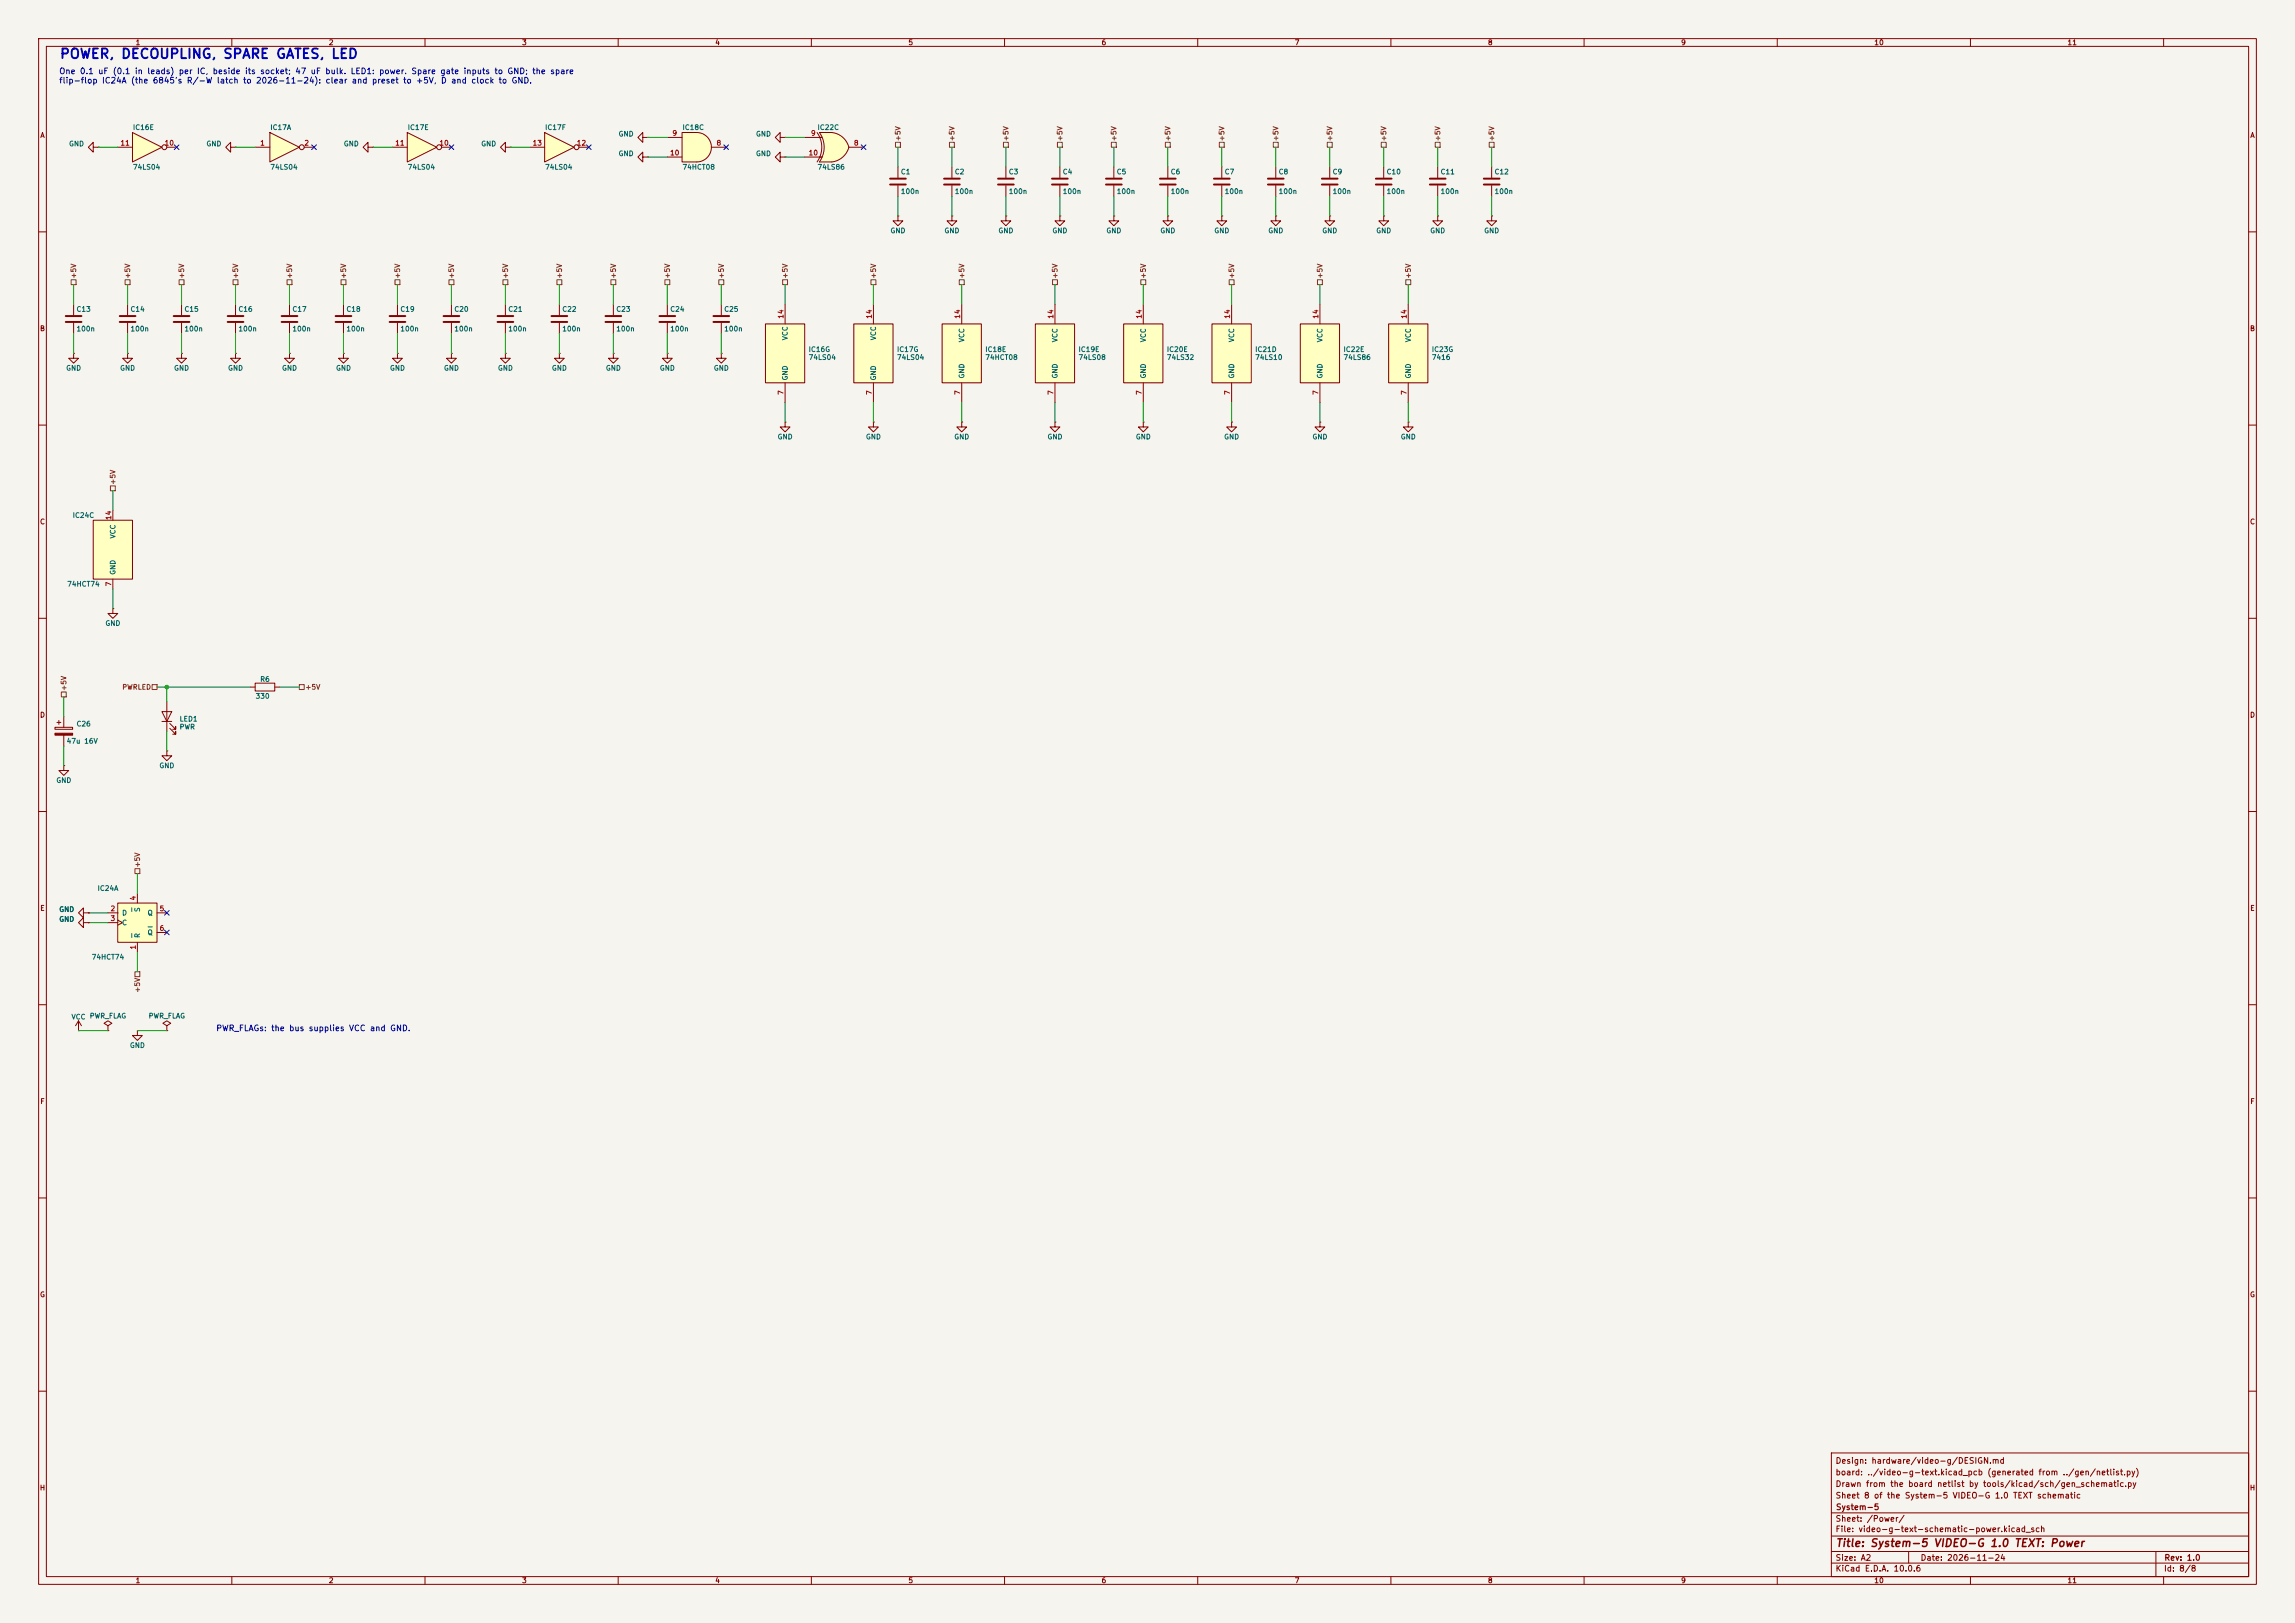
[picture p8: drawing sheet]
<svg xmlns="http://www.w3.org/2000/svg" width="594mm" height="420mm" viewBox="0 0 594 420" stroke-linecap="round" stroke-linejoin="round" font-family="sans-serif">
<defs><g id="words">
<text font-size="2.5" fill="#0000c2" x="15.3" y="15.8">POWER, DECOUPLING, SPARE GATES, LED</text>
<text font-size="2" fill="#840000" x="475" y="400.8">Title: System-5 VIDEO-G 1.0 TEXT: Power</text>
<g font-size="1.5" fill="#0000c2">
<text x="15.2" y="19.5">One 0.1 uF (0.1 in leads) per IC, beside its socket; 47 uF bulk. LED1: power. Spare gate inputs to GND; the spare</text>
<text x="15.2" y="22">flip-flop IC24A (the 6845's R/-W latch to 2026-11-24): clear and preset to +5V, D and clock to GND.</text>
<text x="55.8" y="267.2">PWR_FLAGs: the bus supplies VCC and GND.</text>
</g>
<g font-size="1.5" fill="#840000">
<text x="475" y="382.1">board: ../video-g-text.kicad_pcb (generated from ../gen/netlist.py)</text>
<text x="475" y="379.1">Design: hardware/video-g/DESIGN.md</text>
<text x="475" y="388.1">Sheet 8 of the System-5 VIDEO-G 1.0 TEXT schematic</text>
<text x="475" y="385.1">Drawn from the board netlist by tools/kicad/sch/gen_schematic.py</text>
<text x="475" y="394.1">Sheet: /Power/</text>
<text x="475.1" y="391.1">System-5</text>
<text x="475" y="396.8">File: video-g-text-schematic-power.kicad_sch</text>
<text x="475" y="407">KiCad E.D.A. 10.0.6</text>
<text x="475" y="404.2">Size: A2</text>
<text x="497" y="404.2">Date: 2026-11-24</text>
<text x="560" y="407">Id: 8/8</text>
<text x="560.1" y="404.2">Rev: 1.0</text>
</g>
<g font-size="1.3" fill="#840000">
<text x="35" y="12">1</text>
<text x="85" y="12">2</text>
<text x="135" y="12">3</text>
<text x="185" y="12">4</text>
<text x="235" y="12">5</text>
<text x="285" y="12">6</text>
<text x="335" y="12">7</text>
<text x="385" y="12">8</text>
<text x="435" y="12">9</text>
<text x="485" y="12">10</text>
<text x="535" y="12">11</text>
<text x="10.3" y="36">A</text>
<text x="582.3" y="36">A</text>
<text x="10.2" y="86">B</text>
<text x="582.2" y="86">B</text>
<text x="10.2" y="136">C</text>
<text x="582.2" y="136">C</text>
<text x="10.2" y="186">D</text>
<text x="582.2" y="186">D</text>
<text x="10.3" y="236">E</text>
<text x="582.3" y="236">E</text>
<text x="10.3" y="286">F</text>
<text x="582.3" y="286">F</text>
<text x="10.2" y="336">G</text>
<text x="582.2" y="336">G</text>
<text x="10.2" y="386">H</text>
<text x="582.2" y="386">H</text>
<text x="35" y="410">1</text>
<text x="85" y="410">2</text>
<text x="135" y="410">3</text>
<text x="185" y="410">4</text>
<text x="235" y="410">5</text>
<text x="285" y="410">6</text>
<text x="335" y="410">7</text>
<text x="385" y="410">8</text>
<text x="435" y="410">9</text>
<text x="485" y="410">10</text>
<text x="535" y="410">11</text>
</g>
<g font-size="1.3" fill="#006464">
<text x="34.3" y="33.9">IC16E</text>
<text x="69.8" y="33.9">IC17A</text>
<text x="105.4" y="33.9">IC17E</text>
<text x="141" y="33.9">IC17F</text>
<text x="160" y="35.6">GND</text>
<text x="176.5" y="33.9">IC18C</text>
<text x="195.5" y="35.6">GND</text>
<text x="211.5" y="33.9">IC22C</text>
<text x="17.7" y="38.2">GND</text>
<text x="53.3" y="38.2">GND</text>
<text x="88.9" y="38.2">GND</text>
<text x="124.4" y="38.2">GND</text>
<text x="160" y="40.7">GND</text>
<text x="195.5" y="40.7">GND</text>
<text x="34.3" y="44.2">74LS04</text>
<text x="69.8" y="44.2">74LS04</text>
<text x="105.4" y="44.2">74LS04</text>
<text x="141" y="44.2">74LS04</text>
<text x="176.5" y="44.2">74HCT08</text>
<text x="211.5" y="44.2">74LS86</text>
<text x="233" y="45.4">C1</text>
<text x="247" y="45.4">C2</text>
<text x="261" y="45.4">C3</text>
<text x="274.9" y="45.4">C4</text>
<text x="288.9" y="45.4">C5</text>
<text x="302.9" y="45.4">C6</text>
<text x="316.8" y="45.4">C7</text>
<text x="330.8" y="45.4">C8</text>
<text x="344.8" y="45.4">C9</text>
<text x="358.8" y="45.4">C10</text>
<text x="372.7" y="45.4">C11</text>
<text x="386.7" y="45.4">C12</text>
<text x="233" y="50.5">100n</text>
<text x="247" y="50.5">100n</text>
<text x="261" y="50.5">100n</text>
<text x="274.9" y="50.5">100n</text>
<text x="288.9" y="50.5">100n</text>
<text x="302.9" y="50.5">100n</text>
<text x="316.8" y="50.5">100n</text>
<text x="330.8" y="50.5">100n</text>
<text x="344.8" y="50.5">100n</text>
<text x="358.8" y="50.5">100n</text>
<text x="372.7" y="50.5">100n</text>
<text x="386.7" y="50.5">100n</text>
<text x="230.3" y="60.7">GND</text>
<text x="244.3" y="60.7">GND</text>
<text x="258.3" y="60.7">GND</text>
<text x="272.3" y="60.7">GND</text>
<text x="286.2" y="60.7">GND</text>
<text x="300.2" y="60.7">GND</text>
<text x="314.2" y="60.7">GND</text>
<text x="328.1" y="60.7">GND</text>
<text x="342.1" y="60.7">GND</text>
<text x="356.1" y="60.7">GND</text>
<text x="370" y="60.7">GND</text>
<text x="384" y="60.7">GND</text>
<text x="19.7" y="81">C13</text>
<text x="33.6" y="81">C14</text>
<text x="47.6" y="81">C15</text>
<text x="61.6" y="81">C16</text>
<text x="75.5" y="81">C17</text>
<text x="89.5" y="81">C18</text>
<text x="103.5" y="81">C19</text>
<text x="117.5" y="81">C20</text>
<text x="131.4" y="81">C21</text>
<text x="145.4" y="81">C22</text>
<text x="159.4" y="81">C23</text>
<text x="173.3" y="81">C24</text>
<text x="187.3" y="81">C25</text>
<text x="19.7" y="86.1">100n</text>
<text x="33.6" y="86.1">100n</text>
<text x="47.6" y="86.1">100n</text>
<text x="61.6" y="86.1">100n</text>
<text x="75.5" y="86.1">100n</text>
<text x="89.5" y="86.1">100n</text>
<text x="103.5" y="86.1">100n</text>
<text x="117.5" y="86.1">100n</text>
<text x="131.4" y="86.1">100n</text>
<text x="145.4" y="86.1">100n</text>
<text x="159.4" y="86.1">100n</text>
<text x="173.3" y="86.1">100n</text>
<text x="187.3" y="86.1">100n</text>
<text x="204.2" y="88.2" transform="rotate(-90 204.2 88.2)">VCC</text>
<text x="227" y="88.2" transform="rotate(-90 227 88.2)">VCC</text>
<text x="249.9" y="88.7" transform="rotate(-90 249.9 88.7)">VCC</text>
<text x="274" y="88.7" transform="rotate(-90 274 88.7)">VCC</text>
<text x="296.9" y="88.7" transform="rotate(-90 296.9 88.7)">VCC</text>
<text x="319.7" y="88.7" transform="rotate(-90 319.7 88.7)">VCC</text>
<text x="342.6" y="88.7" transform="rotate(-90 342.6 88.7)">VCC</text>
<text x="365.5" y="88.7" transform="rotate(-90 365.5 88.7)">VCC</text>
<text x="209.2" y="91.4">IC16G</text>
<text x="209.2" y="93.4">74LS04</text>
<text x="232" y="91.4">IC17G</text>
<text x="232" y="93.4">74LS04</text>
<text x="254.9" y="91.4">IC18E</text>
<text x="254.9" y="93.4">74HCT08</text>
<text x="279" y="91.4">IC19E</text>
<text x="279" y="93.4">74LS08</text>
<text x="301.9" y="91.4">IC20E</text>
<text x="301.9" y="93.4">74LS32</text>
<text x="324.7" y="91.4">IC21D</text>
<text x="324.7" y="93.4">74LS10</text>
<text x="347.6" y="91.4">IC22E</text>
<text x="347.6" y="93.4">74LS86</text>
<text x="370.5" y="91.4">IC23G</text>
<text x="370.5" y="93.4">7416</text>
<text x="17" y="96.2">GND</text>
<text x="31" y="96.2">GND</text>
<text x="44.9" y="96.2">GND</text>
<text x="58.9" y="96.2">GND</text>
<text x="72.9" y="96.2">GND</text>
<text x="86.8" y="96.2">GND</text>
<text x="100.8" y="96.2">GND</text>
<text x="114.8" y="96.2">GND</text>
<text x="128.7" y="96.2">GND</text>
<text x="142.7" y="96.2">GND</text>
<text x="156.7" y="96.2">GND</text>
<text x="170.7" y="96.2">GND</text>
<text x="184.6" y="96.2">GND</text>
<text x="204.2" y="98.6" transform="rotate(-90 204.2 98.6)">GND</text>
<text x="227" y="98.6" transform="rotate(-90 227 98.6)">GND</text>
<text x="249.9" y="98.1" transform="rotate(-90 249.9 98.1)">GND</text>
<text x="274" y="98.1" transform="rotate(-90 274 98.1)">GND</text>
<text x="296.9" y="98.1" transform="rotate(-90 296.9 98.1)">GND</text>
<text x="319.7" y="98.1" transform="rotate(-90 319.7 98.1)">GND</text>
<text x="342.6" y="98.1" transform="rotate(-90 342.6 98.1)">GND</text>
<text x="365.5" y="98.1" transform="rotate(-90 365.5 98.1)">GND</text>
<text x="201.1" y="114">GND</text>
<text x="224" y="114">GND</text>
<text x="246.9" y="114">GND</text>
<text x="271" y="114">GND</text>
<text x="293.8" y="114">GND</text>
<text x="316.7" y="114">GND</text>
<text x="339.6" y="114">GND</text>
<text x="362.4" y="114">GND</text>
<text x="18.7" y="134.3">IC24C</text>
<text x="30.2" y="139.5" transform="rotate(-90 30.2 139.5)">VCC</text>
<text x="30.2" y="148.9" transform="rotate(-90 30.2 148.9)">GND</text>
<text x="17.3" y="152.1">74HCT74</text>
<text x="27.1" y="162.3">GND</text>
<text x="67.2" y="176.7">R6</text>
<text x="66" y="181.1">330</text>
<text x="19.7" y="188.3">C26</text>
<text x="46.4" y="187">LED1</text>
<text x="46.4" y="189.1">PWR</text>
<text x="17.1" y="192.7">47u 16V</text>
<text x="14.4" y="202.9">GND</text>
<text x="41.1" y="199.1">GND</text>
<text x="25.1" y="230.8">IC24A</text>
<text x="15.2" y="238.8">GND</text>
<text x="15.2" y="236.3">GND</text>
<text x="31.5" y="237.2">D</text>
<text x="31.5" y="239.7">C</text>
<text x="36.5" y="236.1" transform="rotate(-90 36.5 236.1)">S</text>
<text x="38.1" y="237.2">Q</text>
<text x="36.5" y="242.9" transform="rotate(-90 36.5 242.9)">R</text>
<text x="38.1" y="242.3">Q</text>
<text x="23.6" y="248.6">74HCT74</text>
<text x="38.3" y="263.9">PWR_FLAG</text>
<text x="18.4" y="264.1">VCC PWR_FLAG</text>
<text x="33.5" y="271.5">GND</text>
</g>
<g font-size="1.3" fill="#a90000">
<text x="173.9" y="35.4">9</text>
<text x="209.8" y="35.4">9</text>
<text x="31" y="38">11</text>
<text x="42.5" y="38">10</text>
<text x="67.2" y="38">1</text>
<text x="78.6" y="38">2</text>
<text x="102.2" y="38">11</text>
<text x="113.6" y="38">10</text>
<text x="137.7" y="38">13</text>
<text x="149.2" y="38">12</text>
<text x="173.3" y="40.5">10</text>
<text x="185.3" y="38">8</text>
<text x="209.2" y="40.5">10</text>
<text x="220.9" y="38">8</text>
<text x="203.1" y="82.6" transform="rotate(-90 203.1 82.6)">14</text>
<text x="225.9" y="82.6" transform="rotate(-90 225.9 82.6)">14</text>
<text x="248.8" y="82.6" transform="rotate(-90 248.8 82.6)">14</text>
<text x="272.9" y="82.6" transform="rotate(-90 272.9 82.6)">14</text>
<text x="295.8" y="82.6" transform="rotate(-90 295.8 82.6)">14</text>
<text x="318.6" y="82.6" transform="rotate(-90 318.6 82.6)">14</text>
<text x="341.5" y="82.6" transform="rotate(-90 341.5 82.6)">14</text>
<text x="364.4" y="82.6" transform="rotate(-90 364.4 82.6)">14</text>
<text x="203.1" y="102.3" transform="rotate(-90 203.1 102.3)">7</text>
<text x="225.9" y="102.3" transform="rotate(-90 225.9 102.3)">7</text>
<text x="248.8" y="102.3" transform="rotate(-90 248.8 102.3)">7</text>
<text x="272.9" y="102.3" transform="rotate(-90 272.9 102.3)">7</text>
<text x="295.8" y="102.3" transform="rotate(-90 295.8 102.3)">7</text>
<text x="318.6" y="102.3" transform="rotate(-90 318.6 102.3)">7</text>
<text x="341.5" y="102.3" transform="rotate(-90 341.5 102.3)">7</text>
<text x="364.4" y="102.3" transform="rotate(-90 364.4 102.3)">7</text>
<text x="29.1" y="134.7" transform="rotate(-90 29.1 134.7)">14</text>
<text x="29.1" y="151.9" transform="rotate(-90 29.1 151.9)">7</text>
<text x="35.4" y="233.1" transform="rotate(-90 35.4 233.1)">4</text>
<text x="28.5" y="236.1">2</text>
<text x="28.5" y="238.6">3</text>
<text x="41.2" y="236.1">5</text>
<text x="35.4" y="245.8" transform="rotate(-90 35.4 245.8)">1</text>
<text x="41.2" y="241.2">6</text>
</g>
<g font-size="1.3" fill="#725600">
<text x="233.4" y="36.7" transform="rotate(-90 233.4 36.7)">+5V</text>
<text x="247.3" y="36.7" transform="rotate(-90 247.3 36.7)">+5V</text>
<text x="261.3" y="36.7" transform="rotate(-90 261.3 36.7)">+5V</text>
<text x="275.3" y="36.7" transform="rotate(-90 275.3 36.7)">+5V</text>
<text x="289.3" y="36.7" transform="rotate(-90 289.3 36.7)">+5V</text>
<text x="303.2" y="36.7" transform="rotate(-90 303.2 36.7)">+5V</text>
<text x="317.2" y="36.7" transform="rotate(-90 317.2 36.7)">+5V</text>
<text x="331.2" y="36.7" transform="rotate(-90 331.2 36.7)">+5V</text>
<text x="345.1" y="36.7" transform="rotate(-90 345.1 36.7)">+5V</text>
<text x="359.1" y="36.7" transform="rotate(-90 359.1 36.7)">+5V</text>
<text x="373.1" y="36.7" transform="rotate(-90 373.1 36.7)">+5V</text>
<text x="387" y="36.7" transform="rotate(-90 387 36.7)">+5V</text>
<text x="20" y="72.2" transform="rotate(-90 20 72.2)">+5V</text>
<text x="34" y="72.2" transform="rotate(-90 34 72.2)">+5V</text>
<text x="48" y="72.2" transform="rotate(-90 48 72.2)">+5V</text>
<text x="61.9" y="72.2" transform="rotate(-90 61.9 72.2)">+5V</text>
<text x="75.9" y="72.2" transform="rotate(-90 75.9 72.2)">+5V</text>
<text x="89.9" y="72.2" transform="rotate(-90 89.9 72.2)">+5V</text>
<text x="103.8" y="72.2" transform="rotate(-90 103.8 72.2)">+5V</text>
<text x="117.8" y="72.2" transform="rotate(-90 117.8 72.2)">+5V</text>
<text x="131.8" y="72.2" transform="rotate(-90 131.8 72.2)">+5V</text>
<text x="145.7" y="72.2" transform="rotate(-90 145.7 72.2)">+5V</text>
<text x="159.7" y="72.2" transform="rotate(-90 159.7 72.2)">+5V</text>
<text x="173.7" y="72.2" transform="rotate(-90 173.7 72.2)">+5V</text>
<text x="187.7" y="72.2" transform="rotate(-90 187.7 72.2)">+5V</text>
<text x="204.2" y="72.2" transform="rotate(-90 204.2 72.2)">+5V</text>
<text x="227" y="72.2" transform="rotate(-90 227 72.2)">+5V</text>
<text x="249.9" y="72.2" transform="rotate(-90 249.9 72.2)">+5V</text>
<text x="274" y="72.2" transform="rotate(-90 274 72.2)">+5V</text>
<text x="296.9" y="72.2" transform="rotate(-90 296.9 72.2)">+5V</text>
<text x="319.7" y="72.2" transform="rotate(-90 319.7 72.2)">+5V</text>
<text x="342.6" y="72.2" transform="rotate(-90 342.6 72.2)">+5V</text>
<text x="365.5" y="72.2" transform="rotate(-90 365.5 72.2)">+5V</text>
<text x="30.2" y="125.6" transform="rotate(-90 30.2 125.6)">+5V</text>
<text x="17.5" y="178.9" transform="rotate(-90 17.5 178.9)">+5V</text>
<text x="31.5" y="178.8">PWRLED</text>
<text x="78.9" y="178.8">+5V</text>
<text x="36.5" y="224.6" transform="rotate(-90 36.5 224.6)">+5V</text>
<text x="36.5" y="257" transform="rotate(-90 36.5 257)">+5V</text>
</g>
</g></defs>
<path d="M0 0h594v420h-594z" fill="#f5f4ef" stroke="#f5f4ef" stroke-width=".26"/>
<g fill="none" stroke="#840000" stroke-width=".26">
<path d="M10 10h574v400h-574zM12 12h570v396h-570zM60 10v2M110 10v2M160 10v2M210 10v2M260 10v2M310 10v2M360 10v2M410 10v2M460 10v2M510 10v2"/>
<path d="M560 10v2M372.1 43.2v2.8M372.1 48v2.8M10 60h2M582 60h2M10 110h2M582 110h2M10 160h2M582 160h2M10 210h2M582 210h2M10 260h2"/>
<path d="M582 260h2M10 310h2M582 310h2M10 360h2M474 376h108v32h-108zM582 360h2M474 397.5h108M474 391.5h108M60 408v2M110 408v2M160 408v2M210 408v2"/>
<path d="M260 408v2M310 408v2M360 408v2M410 408v2M460 408v2M474 404.5h108M474 401.5h108M494 401.5v3M510 408v2M558 401.5v6.5M560 408v2"/>
</g>
<path d="M370.1 46.2h4M370.1 47.8h4" fill="none" stroke="#840000" stroke-width=".51"/>
<path d="M313.7 83.8h10.1v15.3h-10.1z" fill="#ffffc2"/>
<path d="M95.2 38.1v-1.3l-1.2 1.3 1.2 1.3v-1.3h1.3M96.5 38.1h.1M318.8 78.7v5.1M313.7 83.8h10.1v15.3h-10.1zM318.8 99.1v5" fill="none" stroke="#840000" stroke-width=".26"/>
<path d="M69.8 34.3l7.7 3.8-7.7 3.8z" fill="#ffffc2"/>
<g fill="none" stroke="#840000" stroke-width=".26">
<path d="M66 38.1h3.8M69.8 34.3l7.7 3.8-7.7 3.8zM78.7 38.1h2.6"/>
<circle cx="78.1" cy="38.1" r=".63"/>
</g>
<path d="M30.5 233.7h10.1v10.1h-10.1z" fill="#ffffc2"/>
<g fill="none" stroke="#840000" stroke-width=".26">
<path d="M166.4 35.6v-1.3l-1.3 1.3 1.3 1.2v-1.2h1.2M167.6 35.6h.1M166.4 40.6v-1.2l-1.3 1.2 1.3 1.3v-1.3h1.2M167.6 40.6h.1M273 109.2v1.3h1.3l-1.3 1.3-1.2-1.3h1.2M273 109.2h.1M27.9 236.2h2.6M27.9 238.8h2.6M30.5 233.7h10.1v10.1h-10.1zM30.5 238.1l1.2 .7-1.2 .6M35.6 231.1v2.6M40.6 236.2h2.6"/>
<path d="M35.6 243.8v2.6M40.6 241.3h2.6M43.2 265.4l1-.6-1-.6-1 .6 1 .6v1.3M43.2 266.7h.1"/>
</g>
<path d="M34.1 234.9v1M38.3 239.9h1.1M34.1 241.6v1" fill="none" stroke="#006464" stroke-width=".26"/>
<path d="M180.3 34.3a3.8 3.8 0 0 1 3.8 3.8 3.8 3.8 0 0 1-3.8 3.8z" fill="#ffffc2" stroke="#ffffc2" stroke-width=".26"/>
<path d="M176.5 34.3h3.8v7.6h-3.8z" fill="#ffffc2"/>
<g fill="none" stroke="#840000" stroke-width=".26">
<path d="M172.7 35.6h3.8M176.5 34.3h3.8a3.8 3.8 0 0 1 3.8 3.8 3.8 3.8 0 0 1-3.8 3.8h-3.8zM184.1 38.1h3.9M172.7 40.6h3.8M144.8 78.7v2.8M158.7 78.7v2.8M172.7 78.7v2.8M144.8 91.4v1.3h1.2l-1.2 1.3-1.3-1.3h1.3M144.8 91.4h.1M144.8 83.6v2.8M158.7 91.4v1.3h1.3l-1.3 1.3-1.2-1.3h1.2M158.7 91.4h.1"/>
<path d="M158.7 83.6v2.8M172.7 91.4v1.3h1.3l-1.3 1.3-1.3-1.3h1.3M172.7 91.4h.1M172.7 83.6v2.8M14.2 188.2h4.6v.5h-4.6zM14.7 186.9h1M15.2 186.4v1.1M16.5 198.1v1.3h1.3l-1.3 1.3-1.3-1.3h1.3M16.5 198.1h.1M16.5 185.4v2.8M16.5 190.2v2.8M43.2 194.3v1.3h1.2l-1.2 1.3-1.3-1.3h1.3"/>
<path d="M43.2 194.3h.1M20.3 266.7h.1M20.3 264.2l-.7 1.2M20.3 264.2l.8 1.2M20.3 264.2v2.5M27.9 265.4l1.1-.6-1.1-.6-1 .6 1 .6v1.3M27.9 266.7h.1M35.6 266.7v1.3h1.2l-1.2 1.2-1.3-1.2h1.3M35.6 266.7h.1"/>
</g>
<path d="M142.7 81.8h4.1M142.7 83.3h4.1M156.7 81.8h4.1M156.7 83.3h4.1M170.7 81.8h4.1M170.7 83.3h4.1" fill="none" stroke="#840000" stroke-width=".51"/>
<path d="M14.2 189.7h4.6v.5h-4.6z" fill="#840000" stroke="#840000" stroke-width=".26"/>
<path d="M243.8 83.8h10.2v15.3h-10.2z" fill="#ffffc2"/>
<path d="M248.9 78.7v5.1M243.8 83.8h10.2v15.3h-10.2zM248.9 99.1v5M64.8 177.8h1.2M66 176.8h5.1v2h-5.1zM71.1 177.8h1.3" fill="none" stroke="#840000" stroke-width=".26"/>
<path d="M221 83.8h10.1v15.3h-10.1z" fill="#ffffc2"/>
<g fill="none" stroke="#840000" stroke-width=".26">
<path d="M201.9 35.6v-1.3l-1.2 1.3 1.2 1.2v-1.2h1.3M203.2 35.6h.1M201.9 40.6v-1.2l-1.2 1.2 1.2 1.3v-1.3h1.3M203.2 40.6h.1M226.1 78.7v5.1M221 83.8h10.1v15.3h-10.1zM226.1 99.1v5M226.1 109.2v1.3h1.2l-1.2 1.3-1.3-1.3h1.3M226.1 109.2h.1M29.2 157.5v1.3h1.3l-1.3 1.2-1.3-1.2h1.3M29.2 157.5h.1M41.9 184.2h2.5l-1.2 2.5z"/>
<path d="M41.9 186.7h2.5M43.2 181.6v7.6M43.9 188.5l1.6 1.5v-.8v.8h-.8M43.9 187.2l1.6 1.5v-.7v.7h-.8"/>
</g>
<path d="M24.1 134.6h10.2v15.3h-10.2z" fill="#ffffc2"/>
<path d="M24.1 134.6h10.2v15.3h-10.2zM29.2 132.1v2.5M29.2 149.9v2.5" fill="none" stroke="#840000" stroke-width=".26"/>
<path d="M212.1 34.3h3.2M212.1 41.9h3.2" fill="none" stroke="#ffffc2" stroke-width=".26"/>
<g fill="#ffffc2" stroke="#ffffc2" stroke-width=".26">
<path d="M214.7 36.8l5 1.3a5.2 5.2 0 0 1-4.4 3.8z"/>
<path d="M215.3 34.3a5.1 5.1 0 0 1 4.4 3.8l-5 1.3z"/>
</g>
<path d="M212.1 34.3h3.2v7.6h-3.2a6.7 6.7 0 0 0 0-7.6z" fill="#ffffc2"/>
<g fill="none" stroke="#840000" stroke-width=".26">
<path d="M208.3 35.6h4.4M211.5 34.3a6.6 6.6 0 0 1 0 7.6M212.1 34.3h3.2a5.2 5.2 0 0 1 4.4 3.8 5.2 5.2 0 0 1-4.4 3.8h-3.2a6.6 6.6 0 0 0 0-7.6zM219.7 38.1h3.8M208.3 40.6h4.4M232.4 55.9v1.3h1.3l-1.3 1.2-1.3-1.2h1.3M232.4 55.9h.1M232.4 43.2v2.8M232.4 48v2.8M246.4 55.9v1.3h1.2l-1.2 1.2-1.3-1.2h1.3M246.4 55.9h.1M246.4 43.2v2.8"/>
<path d="M246.4 48v2.8M74.9 78.7v2.8M88.9 78.7v2.8M102.9 78.7v2.8M74.9 83.6v2.8M88.9 83.6v2.8M102.9 91.4v1.3h1.2l-1.2 1.3-1.3-1.3h1.3M102.9 91.4h.1M102.9 83.6v2.8"/>
</g>
<path d="M230.4 46.2h4M230.4 47.8h4M244.3 46.2h4.1M244.3 47.8h4.1M72.9 81.8h4.1M72.9 83.3h4.1M86.9 81.8h4M86.9 83.3h4M100.8 81.8h4.1M100.8 83.3h4.1" fill="none" stroke="#840000" stroke-width=".51"/>
<path d="M198.1 83.8h10.2v15.3h-10.2z" fill="#ffffc2"/>
<g fill="none" stroke="#840000" stroke-width=".26">
<path d="M130.8 38.1v-1.3l-1.3 1.3 1.3 1.3v-1.3h1.3M132.1 38.1h.1M358.1 55.9v1.3h1.3l-1.3 1.2-1.2-1.2h1.2M358.1 55.9h.1M386.1 55.9v1.3h1.2l-1.2 1.2-1.3-1.2h1.3M386.1 55.9h.1M203.2 78.7v5.1M88.9 91.4v1.3h1.3l-1.3 1.3-1.3-1.3h1.3M88.9 91.4h.1M186.7 91.4v1.3h1.3l-1.3 1.3-1.3-1.3h1.3M186.7 91.4h.1M198.1 83.8h10.2v15.3h-10.2z"/>
<path d="M203.2 99.1v5"/>
</g>
<path d="M34.3 34.3l7.6 3.8-7.6 3.8z" fill="#ffffc2"/>
<g fill="none" stroke="#840000" stroke-width=".26">
<path d="M24.1 38.1v-1.3l-1.2 1.3 1.2 1.3v-1.3h1.3M25.4 38.1h.1M30.5 38.1h3.8M34.3 34.3l7.6 3.8-7.6 3.8zM43.2 38.1h2.5M59.7 38.1v-1.3l-1.3 1.3 1.3 1.3v-1.3h1.3M61 38.1h.1M330.2 55.9v1.3h1.3l-1.3 1.2-1.3-1.2h1.3M330.2 55.9h.1M330.2 43.2v2.8M330.2 48v2.8M344.2 55.9v1.3h1.2l-1.2 1.2-1.3-1.2h1.3"/>
<path d="M344.2 55.9h.1M344.2 43.2v2.8M344.2 48v2.8M386.1 43.2v2.8M386.1 48v2.8M116.8 78.7v2.8M116.8 83.6v2.8M130.8 91.4v1.3h1.3l-1.3 1.3-1.3-1.3h1.3M130.8 91.4h.1M341.6 109.2v1.3h1.3l-1.3 1.3-1.2-1.3h1.2M341.6 109.2h.1M364.5 109.2v1.3h1.3l-1.3 1.3-1.3-1.3h1.3"/>
<path d="M364.5 109.2h.1M21.6 238.8v-1.3l-1.3 1.3 1.3 1.2v-1.2h1.3M22.9 238.8h.1"/>
<circle cx="42.5" cy="38.1" r=".63"/>
</g>
<path d="M328.2 46.2h4M328.2 47.8h4M342.1 46.2h4.1M342.1 47.8h4.1M384 46.2h4.1M384 47.8h4.1M114.8 81.8h4.1M114.8 83.3h4.1" fill="none" stroke="#840000" stroke-width=".51"/>
<path d="M336.5 83.8h10.2v15.3h-10.2z" fill="#ffffc2"/>
<g fill="none" stroke="#840000" stroke-width=".26">
<path d="M260.3 55.9v1.3h1.3l-1.3 1.2-1.2-1.2h1.2M260.3 55.9h.1M260.3 43.2v2.8M260.3 48v2.8M358.1 43.2v2.8M358.1 48v2.8M372.1 55.9v1.3h1.3l-1.3 1.2-1.3-1.2h1.3M372.1 55.9h.1M130.8 78.7v2.8M186.7 78.7v2.8M341.6 78.7v5.1M74.9 91.4v1.3h1.3l-1.3 1.3-1.2-1.3h1.2"/>
<path d="M74.9 91.4h.1M130.8 83.6v2.8M186.7 83.6v2.8M336.5 83.8h10.2v15.3h-10.2zM341.6 99.1v5M203.2 109.2v1.3h1.3l-1.3 1.3-1.3-1.3h1.3M203.2 109.2h.1M21.6 236.2v-1.2l-1.3 1.2 1.3 1.3v-1.3h1.3M22.9 236.2h.1"/>
</g>
<path d="M258.3 46.2h4.1M258.3 47.8h4.1M356.1 46.2h4.1M356.1 47.8h4.1M128.8 81.8h4M128.8 83.3h4M184.7 81.8h4M184.7 83.3h4" fill="none" stroke="#840000" stroke-width=".51"/>
<path d="M141 34.3l7.6 3.8-7.6 3.8z" fill="#ffffc2"/>
<g fill="none" stroke="#840000" stroke-width=".26">
<path d="M137.2 38.1h3.8M141 34.3l7.6 3.8-7.6 3.8zM149.9 38.1h2.5"/>
<circle cx="149.2" cy="38.1" r=".63"/>
</g>
<path d="M290.8 83.8h10.2v15.3h-10.2z" fill="#ffffc2"/>
<path d="M295.9 78.7v5.1M290.8 83.8h10.2v15.3h-10.2zM295.9 99.1v5" fill="none" stroke="#840000" stroke-width=".26"/>
<path d="M105.4 34.3l7.6 3.8-7.6 3.8z" fill="#ffffc2"/>
<g fill="none" stroke="#840000" stroke-width=".26">
<path d="M101.6 38.1h3.8M105.4 34.3l7.6 3.8-7.6 3.8zM114.3 38.1h2.5M19 91.4v1.3h1.3l-1.3 1.3-1.2-1.3h1.2M19 91.4h.1M295.9 109.2v1.3h1.3l-1.3 1.3-1.3-1.3h1.3M295.9 109.2h.1M318.8 109.2v1.3h1.2l-1.2 1.3-1.3-1.3h1.3M318.8 109.2h.1"/>
<circle cx="113.7" cy="38.1" r=".63"/>
</g>
<path d="M359.4 83.8h10.2v15.3h-10.2z" fill="#ffffc2"/>
<g fill="none" stroke="#840000" stroke-width=".26">
<path d="M274.3 55.9v1.3h1.3l-1.3 1.2-1.3-1.2h1.3M274.3 55.9h.1M274.3 43.2v2.8M274.3 48v2.8M288.3 55.9v1.3h1.3l-1.3 1.2-1.3-1.2h1.3M288.3 55.9h.1M288.3 43.2v2.8M288.3 48v2.8M302.3 55.9v1.3h1.2l-1.2 1.2-1.3-1.2h1.3M302.3 55.9h.1M302.3 43.2v2.8M302.3 48v2.8"/>
<path d="M316.2 55.9v1.3h1.3l-1.3 1.2-1.2-1.2h1.2M316.2 55.9h.1M316.2 43.2v2.8M316.2 48v2.8M19 78.7v2.8M33 78.7v2.8M47 78.7v2.8M61 78.7v2.8M364.5 78.7v5.1M19 83.6v2.8M33 91.4v1.3h1.3l-1.3 1.3-1.3-1.3h1.3M33 91.4h.1"/>
<path d="M33 83.6v2.8M47 91.4v1.3h1.3l-1.3 1.3-1.3-1.3h1.3M47 91.4h.1M47 83.6v2.8M61 91.4v1.3h1.2l-1.2 1.3-1.3-1.3h1.3M61 91.4h.1M61 83.6v2.8M116.8 91.4v1.3h1.3l-1.3 1.3-1.2-1.3h1.2M116.8 91.4h.1M359.4 83.8h10.2v15.3h-10.2zM364.5 99.1v5M248.9 109.2v1.3h1.3l-1.3 1.3-1.3-1.3h1.3"/>
<path d="M248.9 109.2h.1"/>
</g>
<g fill="none" stroke="#840000" stroke-width=".51">
<path d="M272.3 46.2h4.1M272.3 47.8h4.1M286.3 46.2h4M286.3 47.8h4M300.2 46.2h4.1M300.2 47.8h4.1M314.2 46.2h4.1M314.2 47.8h4.1M17 81.8h4.1M17 83.3h4.1M31 81.8h4.1M31 83.3h4.1"/>
<path d="M45 81.8h4M45 83.3h4M58.9 81.8h4.1M58.9 83.3h4.1"/>
</g>
<path d="M268 83.8h10.1v15.3h-10.1z" fill="#ffffc2"/>
<path d="M273 78.7v5.1M268 83.8h10.1v15.3h-10.1zM273 99.1v5M22.9 236.2h.1M22.9 238.8h.1" fill="none" stroke="#840000" stroke-width=".26"/>
<g fill="none" stroke="#725600" stroke-width=".26">
<path d="M231.8 36.8h1.2v1.3h-1.2zM245.7 36.8h1.3v1.3h-1.3zM259.7 36.8h1.3v1.3h-1.3zM273.7 36.8h1.3v1.3h-1.3zM287.7 36.8h1.2v1.3h-1.2zM301.6 36.8h1.3v1.3h-1.3zM315.6 36.8h1.3v1.3h-1.3zM329.6 36.8h1.2v1.3h-1.2zM343.5 36.8h1.3v1.3h-1.3zM357.5 36.8h1.3v1.3h-1.3zM371.5 36.8h1.2v1.3h-1.2zM385.4 36.8h1.3v1.3h-1.3z"/>
<path d="M18.4 72.4h1.3v1.3h-1.3zM32.4 72.4h1.3v1.3h-1.3zM46.4 72.4h1.2v1.3h-1.2zM60.3 72.4h1.3v1.3h-1.3zM74.3 72.4h1.3v1.3h-1.3zM88.3 72.4h1.2v1.3h-1.2zM102.2 72.4h1.3v1.3h-1.3zM116.2 72.4h1.3v1.3h-1.3zM130.2 72.4h1.2v1.3h-1.2zM144.1 72.4h1.3v1.3h-1.3zM158.1 72.4h1.3v1.3h-1.3zM172.1 72.4h1.3v1.3h-1.3z"/>
<path d="M186.1 72.4h1.2v1.3h-1.2zM202.6 72.4h1.2v1.3h-1.2zM225.4 72.4h1.3v1.3h-1.3zM248.3 72.4h1.3v1.3h-1.3zM272.4 72.4h1.3v1.3h-1.3zM295.3 72.4h1.2v1.3h-1.2zM318.1 72.4h1.3v1.3h-1.3zM341 72.4h1.3v1.3h-1.3zM363.9 72.4h1.2v1.3h-1.2zM28.6 125.7h1.2v1.3h-1.2zM15.9 179.1h1.2v1.2h-1.2zM39.4 177.2h1.2v1.2h-1.2z"/>
<path d="M77.5 177.2h1.2v1.2h-1.2zM34.9 224.8h1.3v1.3h-1.3zM34.9 251.5h1.3v1.2h-1.3z"/>
</g>
<g fill="none" stroke="#009600" stroke-width=".26">
<path d="M25.4 38.1h5.1M61 38.1h5M96.5 38.1h5.1M132.1 38.1h5.1M167.6 35.6h5.1M203.2 35.6h5.1M232.4 38.1v5.1M246.4 38.1v5.1M260.3 38.1v5.1M274.3 38.1v5.1M288.3 38.1v5.1M302.3 38.1v5.1"/>
<path d="M316.2 38.1v5.1M330.2 38.1v5.1M344.2 38.1v5.1M358.1 38.1v5.1M372.1 38.1v5.1M386.1 38.1v5.1M167.6 40.6h5.1M203.2 40.6h5.1M232.4 50.8v5.1M246.4 50.8v5.1M260.3 50.8v5.1M274.3 50.8v5.1"/>
<path d="M288.3 50.8v5.1M302.3 50.8v5.1M316.2 50.8v5.1M330.2 50.8v5.1M344.2 50.8v5.1M358.1 50.8v5.1M372.1 50.8v5.1M386.1 50.8v5.1M19 73.7v5M33 73.7v5M47 73.7v5M61 73.7v5"/>
<path d="M74.9 73.7v5M88.9 73.7v5M102.9 73.7v5M116.8 73.7v5M130.8 73.7v5M144.8 73.7v5M158.7 73.7v5M172.7 73.7v5M186.7 73.7v5M203.2 73.7v5M226.1 73.7v5M248.9 73.7v5"/>
<path d="M273 73.7v5M295.9 73.7v5M318.8 73.7v5M341.6 73.7v5M364.5 73.7v5M19 86.4v5M33 86.4v5M47 86.4v5M61 86.4v5M74.9 86.4v5M88.9 86.4v5M102.9 86.4v5"/>
<path d="M116.8 86.4v5M130.8 86.4v5M144.8 86.4v5M158.7 86.4v5M172.7 86.4v5M186.7 86.4v5M203.2 104.1v5.1M226.1 104.1v5.1M248.9 104.1v5.1M273 104.1v5.1M295.9 104.1v5.1M318.8 104.1v5.1"/>
<path d="M341.6 104.1v5.1M364.5 104.1v5.1M29.2 127v5.1M29.2 152.4v5.1M40.6 177.8h24.2M43.2 177.8v3.8M72.4 177.8h5.1M16.5 180.3v5.1M16.5 193v5.1M43.2 189.2v5.1M22.9 238.8h5M22.9 236.2h5"/>
<path d="M35.6 226.1v5M35.6 246.4v5.1M20.3 266.7h7.6M35.6 266.7h7.6"/>
</g>
<g fill="none" stroke="#000084" stroke-width=".26">
<path d="M45.1 37.5l1.2 1.2M46.3 37.5l-1.2 1.2M80.7 37.5l1.2 1.2M81.9 37.5l-1.2 1.2M116.2 37.5l1.2 1.2M117.4 37.5l-1.2 1.2M151.8 37.5l1.2 1.2M153 37.5l-1.2 1.2M187.4 37.5l1.2 1.2M188.6 37.5l-1.2 1.2M222.9 37.5l1.2 1.2M224.1 37.5l-1.2 1.2"/>
<path d="M42.6 235.6l1.2 1.2M43.8 235.6l-1.2 1.2M42.6 240.7l1.2 1.2M43.8 240.7l-1.2 1.2"/>
</g>
<circle cx="43.2" cy="177.8" r=".46" fill="#009600" stroke="#009600" stroke-width=".26"/>
<use href="#words"/>
</svg>
